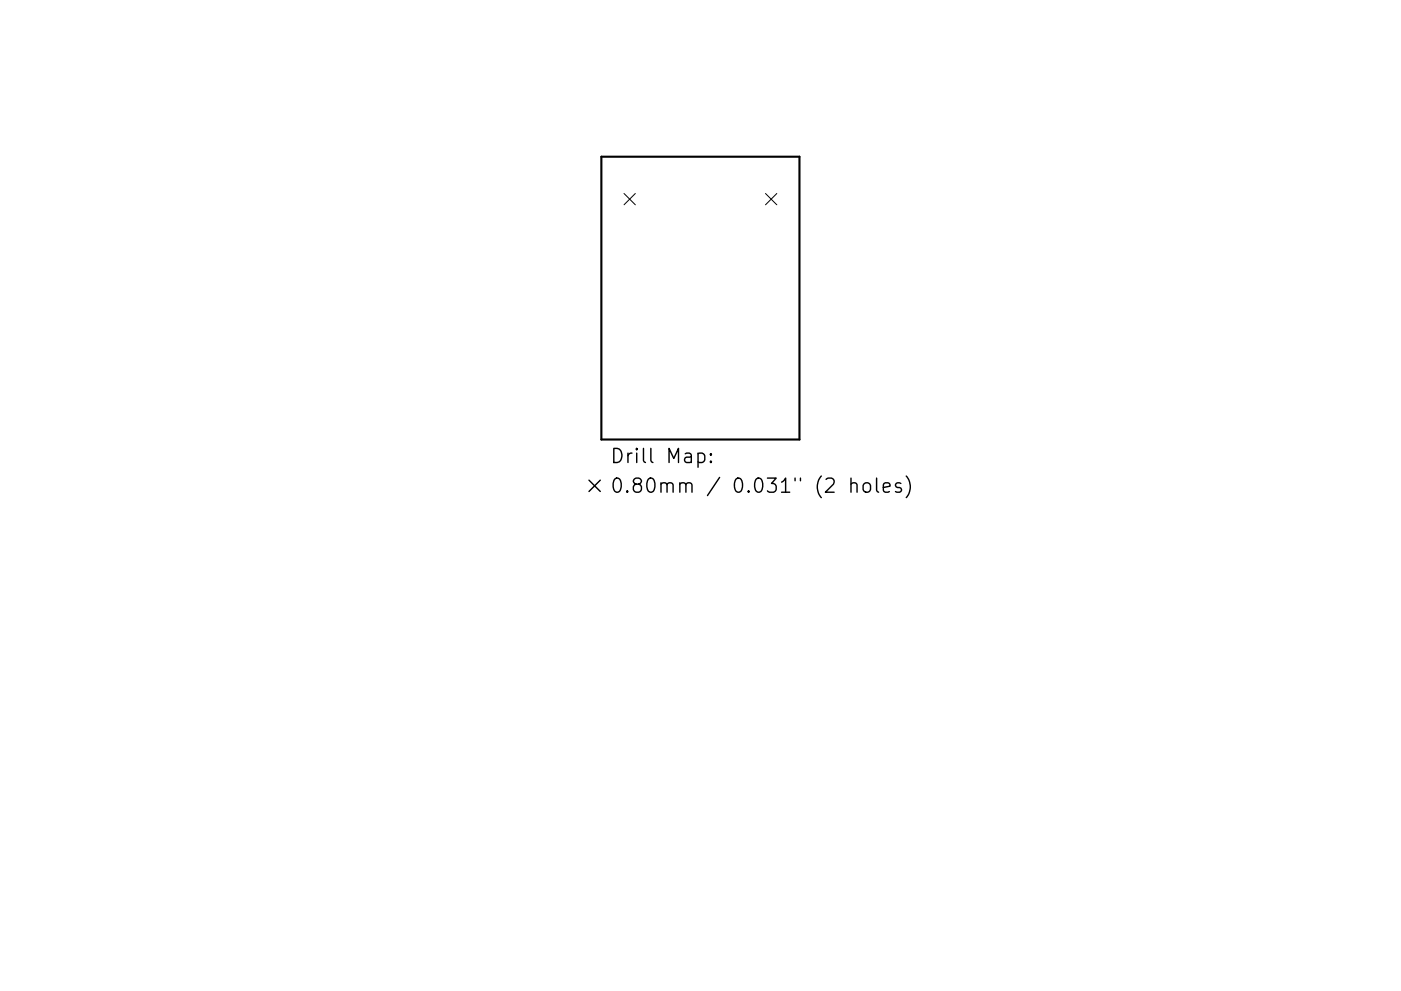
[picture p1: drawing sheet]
<svg xmlns="http://www.w3.org/2000/svg" width="297mm" height="210mm" viewBox="0 0 297 210" stroke-linecap="round" stroke-linejoin="round" font-family="sans-serif">
<defs><g id="words">
<g font-size="4.2">
<text x="129.3" y="98.3">Drill Map:</text>
<text x="129.3" y="104.6">0.80mm / 0.031&quot; (2 holes)</text>
</g>
</g></defs>
<path d="M127.5 33.3h42v60h-42z" fill="none" stroke="#000" stroke-width=".45"/>
<path d="M132.3 41.1l2.4 2.4M134.7 41.1l-2.4 2.4M162.3 41.1l2.4 2.4M164.7 41.1l-2.4 2.4" fill="none" stroke="#000" stroke-width=".21"/>
<path d="M148 96.3l.9-.2 .5 .6v.9l-.3 .4-.2 .1-.9-.1M150.7 97.8l.2 .2-.2 .1-.1-.1 .1-.2v.3M150.7 96.3l.2 .1-.2 .2-.1-.2 .1-.1v.3M124.9 101.9l2.4 2.4M127.3 101.9l-2.4 2.4M180.4 102.7a.74 .74 0 0 1 1.3 .2v1.5M180.4 101.4v3M183.1 102.7a.81 .81 0 0 1 .8-.3 .81 .81 0 0 1 .7 .6v.9a.81 .81 0 0 1-.8 .6 .81 .81 0 0 1-.8-.6v-.9zM185.9 101.4v2.6l.4 .4M187.3 103.4l1.4-.3-.1-.5-.9-.2-.4 .5v1.1l.1 .3 .3 .1 .9-.1M191 102.6l-.7-.2-.4 .5 .1 .4 1 .3 .1 .3-.1 .4-.3 .1-.8-.1M192.1 101a3.4 3.4 0 0 1 0 4.6" fill="none" stroke="#000" stroke-width=".3"/>
<use href="#words"/>
</svg>
